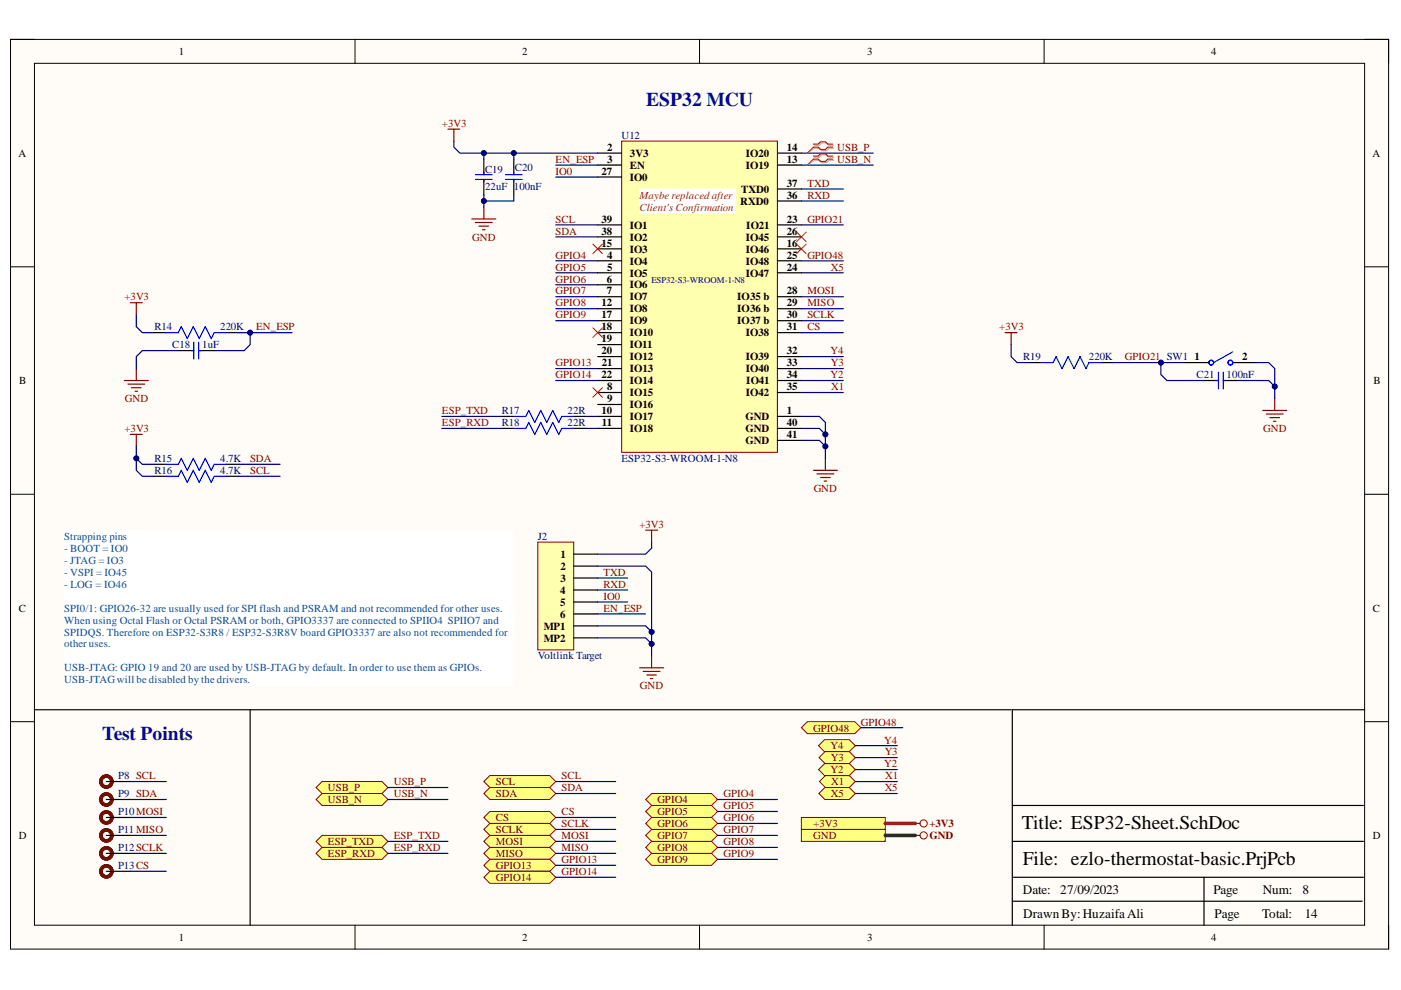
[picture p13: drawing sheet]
<svg xmlns="http://www.w3.org/2000/svg" width="297mm" height="210mm" viewBox="0 0 297 210" stroke-linecap="round" stroke-linejoin="round" font-family="sans-serif">
<defs><g id="words">
<g font-size="4.1" fill="#0b0b8e">
<text x="137" y="22.5">ESP32 MCU</text>
<text x="21.6" y="157">Test Points</text>
</g>
<g font-size="4.1">
<text x="216.7" y="175.7">Title: ESP32-Sheet.SchDoc</text>
<text x="216.8" y="183.3">File: ezlo-thermostat-basic.PrjPcb</text>
</g>
<g font-size="2.8">
<text x="216.8" y="189.5">Date:</text>
<text x="224.8" y="189.5">27/09/2023</text>
<text x="257.3" y="189.5">Page</text>
<text x="267.7" y="189.5">Num:</text>
<text x="276.1" y="189.5">8</text>
<text x="216.9" y="194.6">DrawnBy:HuzaifaAli</text>
<text x="257.5" y="194.6">Page</text>
<text x="267.6" y="194.6">Total:</text>
<text x="276.6" y="194.6">14</text>
</g>
<g font-size="2.3">
<text x="37.9" y="11.7">1</text>
<text x="110.7" y="11.7">2</text>
<text x="183.9" y="11.7">3</text>
<text x="256.8" y="11.7">4</text>
<text x="3.9" y="33.3">A</text>
<text x="128.7" y="32">2</text>
<text x="128.7" y="34.6">3</text>
<text x="133.5" y="33.3">3V3</text>
<text x="133.5" y="35.8">EN</text>
<text x="158.1" y="35.8">IO19</text>
<text x="158.1" y="33.3">IO20</text>
<text x="166.9" y="34.6">13</text>
<text x="166.9" y="32">14</text>
<text x="291" y="33.3">A</text>
<text x="127.5" y="37.1">27</text>
<text x="133.5" y="38.4">IO0</text>
<text x="157.1" y="40.9">TXD0</text>
<text x="166.9" y="39.6">37</text>
<text x="127.5" y="47.2">39</text>
<text x="157" y="43.4">RXD0</text>
<text x="166.9" y="47.2">23</text>
<text x="166.9" y="42.2">36</text>
<text x="127.5" y="52.3">15</text>
<text x="127.5" y="49.8">38</text>
<text x="133.5" y="53.6">IO3</text>
<text x="133.5" y="51">IO2</text>
<text x="133.5" y="48.5">IO1</text>
<text x="158.1" y="53.6">IO46</text>
<text x="158.1" y="51">IO45</text>
<text x="158.2" y="48.5">IO21</text>
<text x="166.9" y="52.3">16</text>
<text x="166.9" y="49.8">26</text>
<text x="128.6" y="59.9">6</text>
<text x="128.7" y="54.8">4</text>
<text x="128.7" y="57.4">5</text>
<text x="133.5" y="56.1">IO4</text>
<text x="133.5" y="58.6">IO5</text>
<text x="158.1" y="58.6">IO47</text>
<text x="158.1" y="56.1">IO48</text>
<text x="166.9" y="57.4">24</text>
<text x="166.9" y="54.8">25</text>
<text x="127.5" y="65">12</text>
<text x="128.6" y="62.4">7</text>
<text x="133.5" y="61.2">IO6</text>
<text x="133.5" y="63.7">IO7</text>
<text x="156.3" y="63.7">IO35 b</text>
<text x="166.9" y="62.4">28</text>
<text x="166.9" y="65">29</text>
<text x="127.5" y="67.5">17</text>
<text x="127.5" y="70">18</text>
<text x="133.5" y="66.2">IO8</text>
<text x="133.5" y="68.8">IO9</text>
<text x="133.5" y="71.3">IO10</text>
<text x="156.3" y="66.2">IO36 b</text>
<text x="156.3" y="68.8">IO37 b</text>
<text x="158.1" y="71.3">IO38</text>
<text x="166.9" y="67.5">30</text>
<text x="166.9" y="70">31</text>
<text x="127.5" y="72.6">19</text>
<text x="127.5" y="75.1">20</text>
<text x="127.6" y="77.6">21</text>
<text x="133.5" y="73.8">IO11</text>
<text x="133.5" y="76.4">IO12</text>
<text x="158.1" y="76.4">IO39</text>
<text x="166.9" y="75.1">32</text>
<text x="166.9" y="77.6">33</text>
<text x="253.3" y="76.4">1</text>
<text x="263.4" y="76.4">2</text>
<text x="4.1" y="81.4">B</text>
<text x="127.5" y="80.2">22</text>
<text x="128.7" y="82.7">8</text>
<text x="133.5" y="84">IO15</text>
<text x="133.5" y="78.9">IO13</text>
<text x="133.5" y="81.4">IO14</text>
<text x="158.1" y="78.9">IO40</text>
<text x="158.1" y="84">IO42</text>
<text x="158.2" y="81.4">IO41</text>
<text x="166.9" y="80.2">34</text>
<text x="166.9" y="82.7">35</text>
<text x="291.2" y="81.4">B</text>
<text x="127.5" y="87.8">10</text>
<text x="128.7" y="85.2">9</text>
<text x="133.5" y="86.5">IO16</text>
<text x="133.5" y="89.1">IO17</text>
<text x="158.1" y="89.1">GND</text>
<text x="166.9" y="87.8">1</text>
<text x="127.6" y="90.4">11</text>
<text x="133.5" y="91.7">IO18</text>
<text x="158.1" y="91.7">GND</text>
<text x="158.1" y="94.2">GND</text>
<text x="166.9" y="90.4">40</text>
<text x="166.9" y="92.9">41</text>
<text x="118.8" y="118.3">1</text>
<text x="118.7" y="125.9">4</text>
<text x="118.8" y="120.8">2</text>
<text x="118.8" y="123.3">3</text>
<text x="4" y="129.7">C</text>
<text x="118.7" y="128.4">5</text>
<text x="118.7" y="130.9">6</text>
<text x="291.1" y="129.7">C</text>
<text x="115.3" y="133.5">MP1</text>
<text x="115.3" y="136">MP2</text>
<text x="4" y="177.9">D</text>
<text x="291.1" y="177.9">D</text>
<text x="37.9" y="199.5">1</text>
<text x="110.7" y="199.5">2</text>
<text x="183.9" y="199.5">3</text>
<text x="256.8" y="199.5">4</text>
</g>
<g font-size="2.3" fill="#800000">
<text x="93.7" y="26.9">+3V3</text>
<text x="117.8" y="34.6">EN_ESP</text>
<text x="177.5" y="32">USB_P</text>
<text x="177.5" y="34.6">USB_N</text>
<text x="117.8" y="37.1">IO0</text>
<text x="171.2" y="39.6">TXD</text>
<text x="117.8" y="47.2">SCL</text>
<text x="171.2" y="42.2">RXD</text>
<text x="171.2" y="47.2">GPIO21</text>
<text x="100.1" y="51">GND</text>
<text x="117.8" y="49.8">SDA</text>
<text x="117.8" y="54.8">GPIO4</text>
<text x="117.8" y="57.4">GPIO5</text>
<text x="117.8" y="59.9">GPIO6</text>
<text x="171.2" y="54.8">GPIO48</text>
<text x="176.2" y="57.4">X5</text>
<text x="26.4" y="63.7">+3V3</text>
<text x="117.8" y="62.4">GPIO7</text>
<text x="117.8" y="65">GPIO8</text>
<text x="171.2" y="62.4">MOSI</text>
<text x="171.2" y="65">MISO</text>
<text x="54.3" y="70">EN_ESP</text>
<text x="117.8" y="67.5">GPIO9</text>
<text x="171.2" y="67.5">SCLK</text>
<text x="171.2" y="70">CS</text>
<text x="211.8" y="70">+3V3</text>
<text x="117.8" y="77.6">GPIO13</text>
<text x="176.1" y="75.1">Y4</text>
<text x="176.2" y="77.6">Y3</text>
<text x="238.5" y="76.4">GPIO21 SW1</text>
<text x="117.8" y="80.2">GPIO14</text>
<text x="176.1" y="80.2">Y2</text>
<text x="176.2" y="82.7">X1</text>
<text x="26.5" y="85.2">GND</text>
<text x="93.7" y="87.8">ESP_TXD</text>
<text x="26.4" y="91.7">+3V3</text>
<text x="93.7" y="90.4">ESP_RXD</text>
<text x="267.8" y="91.7">GND</text>
<text x="53" y="98">SDA</text>
<text x="53" y="100.5">SCL</text>
<text x="172.5" y="104.3">GND</text>
<text x="135.6" y="111.9">+3V3</text>
<text x="128" y="122.1">TXD</text>
<text x="128" y="124.6">RXD</text>
<text x="128" y="127.1">IO0</text>
<text x="128" y="129.7">EN_ESP</text>
<text x="135.7" y="146.2">GND</text>
<text x="172.4" y="155.1">GPIO48</text>
<text x="182.5" y="153.8">GPIO48</text>
<text x="176.1" y="158.9">Y4</text>
<text x="176.2" y="161.4">Y3</text>
<text x="187.5" y="157.6">Y4</text>
<text x="187.6" y="160.2">Y3</text>
<text x="69.5" y="167.8">USB_P</text>
<text x="83.5" y="166.5">USB_P</text>
<text x="105.1" y="166.5">SCL</text>
<text x="119.1" y="165.2">SCL</text>
<text x="119.1" y="167.8">SDA</text>
<text x="176.1" y="164">Y2</text>
<text x="176.2" y="166.5">X1</text>
<text x="187.5" y="162.7">Y2</text>
<text x="187.6" y="167.8">X5</text>
<text x="187.7" y="165.2">X1</text>
<text x="69.5" y="170.3">USB_N</text>
<text x="83.5" y="169">USB_N</text>
<text x="105.1" y="169">SDA</text>
<text x="119.1" y="172.8">CS</text>
<text x="139.4" y="170.3">GPIO4</text>
<text x="139.4" y="172.8">GPIO5</text>
<text x="153.4" y="169">GPIO4</text>
<text x="153.4" y="171.6">GPIO5</text>
<text x="176.2" y="169">X5</text>
<text x="69.5" y="179.2">ESP_TXD</text>
<text x="83.5" y="177.9">ESP_TXD</text>
<text x="105.1" y="174.1">CS</text>
<text x="105.1" y="176.6">SCLK</text>
<text x="105.1" y="179.2">MOSI</text>
<text x="119.1" y="175.4">SCLK</text>
<text x="119.1" y="177.9">MOSI</text>
<text x="139.4" y="175.4">GPIO6</text>
<text x="139.4" y="177.9">GPIO7</text>
<text x="153.4" y="174.1">GPIO6</text>
<text x="153.4" y="176.6">GPIO7</text>
<text x="153.4" y="179.2">GPIO8</text>
<text x="172.4" y="175.4">+3V3</text>
<text x="172.4" y="177.9">GND</text>
<text x="197" y="175.4">+3V3</text>
<text x="197" y="177.9">GND</text>
<text x="69.5" y="181.7">ESP_RXD</text>
<text x="83.5" y="180.5">ESP_RXD</text>
<text x="105.1" y="181.7">MISO</text>
<text x="105.1" y="184.3">GPIO13</text>
<text x="119.1" y="180.5">MISO</text>
<text x="119.1" y="183">GPIO13</text>
<text x="119.1" y="185.5">GPIO14</text>
<text x="139.4" y="180.5">GPIO8</text>
<text x="139.4" y="183">GPIO9</text>
<text x="153.4" y="181.7">GPIO9</text>
<text x="105.1" y="186.8">GPIO14</text>
</g>
<g font-size="2.3" fill="#000080">
<text x="131.8" y="29.5">U12</text>
<text x="102.8" y="36.6">C19</text>
<text x="102.8" y="40.4">22uF 100nF</text>
<text x="109.2" y="36.3">C20</text>
<text x="32.7" y="70">R14</text>
<text x="46.7" y="70">220K</text>
<text x="36.5" y="73.8">C18</text>
<text x="42.9" y="73.8">1uF</text>
<text x="216.9" y="76.4">R19</text>
<text x="230.9" y="76.4">220K</text>
<text x="253.7" y="80.2">C21</text>
<text x="260.1" y="80.2">100nF</text>
<text x="106.4" y="87.8">R17</text>
<text x="120.3" y="87.8">22R</text>
<text x="106.4" y="90.4">R18</text>
<text x="120.3" y="90.4">22R</text>
<text x="32.7" y="98">R15</text>
<text x="32.7" y="100.5">R16</text>
<text x="46.7" y="98">4.7K</text>
<text x="46.7" y="100.5">4.7K</text>
<text x="131.8" y="98">ESP32-S3-WROOM-1-N8</text>
<text x="114" y="114.5">J2</text>
<text x="114" y="139.8">Voltlink Target</text>
<text x="25" y="165.2">P8 SCL</text>
<text x="25" y="169">P9 SDA</text>
<text x="25" y="172.8">P10MOSI</text>
<text x="25" y="176.6">P11MISO</text>
<text x="25" y="180.5">P12SCLK</text>
<text x="25" y="184.3">P13CS</text>
</g>
<g font-size="2.3" fill="#f00">
<text x="135.6" y="42.2">Maybe replacedafter</text>
<text x="135.6" y="44.7">Client's Confirmation</text>
</g>
<g font-size="2.3" fill="#0b5394">
<text x="13.6" y="114.5">Strapping pins</text>
<text x="13.6" y="117">- BOOT = IO0</text>
<text x="13.6" y="119.5">- JTAG = IO3</text>
<text x="13.6" y="122.1">- VSPI = IO45</text>
<text x="13.6" y="124.6">- LOG = IO46</text>
<text x="13.6" y="129.7">SPI0/1: GPIO26-32 are usually used for SPI flash and PSRAM and not recommended for other uses.</text>
<text x="13.6" y="132.2">When using Octal Flash or Octal PSRAM or both, GPIO3337 are connected to SPIIO4 SPIIO7 and</text>
<text x="13.6" y="134.7">SPIDQS. Therefore on ESP32-S3R8 / ESP32-S3R8V board GPIO3337 are also not recommended for</text>
<text x="13.6" y="137.3">other uses.</text>
<text x="13.6" y="142.4">USB-JTAG: GPIO 19 and 20 are used by USB-JTAG by default. In order to use them as GPIOs.</text>
<text x="13.6" y="144.9">USB-JTAGwill be disabled by the drivers.</text>
</g>
<text font-size="1.9" fill="#000080" x="138.1" y="60">ESP32-S3-WROOM-1-N8</text>
</g></defs>
<path d="M2.2 8.4h292.2v192.8h-292.2z" fill-rule="evenodd" fill="#fffcf8"/>
<path d="M2.2 8.4h292.2v192.8h-292.2z" fill="none" stroke="#000" stroke-width=".21"/>
<path d="M7.3 13.4h282v182.8h-282z" fill-rule="evenodd" fill="#fffcf8"/>
<g fill="none" stroke="#000" stroke-width=".21">
<path d="M2.2 8.3h5.1M7.3 13.4h282v182.8h-282zM75.3 8.3v5.1M148.3 8.3v5.1M221.4 8.4v5M289.3 8.4h5.1v5M2.2 56.6h5.1M289.3 56.6h5.1M2.2 104.8h5.1M289.3 104.8h5.1M2.2 153h5.1M289.3 153h5.1"/>
<path d="M75.3 196.2v5M148.3 196.2v5M221.4 196.2v5M294.4 196.2v5"/>
</g>
<path d="M289.3 150.5h-74.7v45.7M214.6 178.4h74.5M214.6 170.8h74.5M214.6 191.1h74.2M214.6 186h74.5M255.3 186v10.2" fill="none" stroke="#000" stroke-width=".25"/>
<path d="M131.8 29.9h33v66h-33z" fill-rule="evenodd" fill="#ffffb0"/>
<path d="M131.8 29.9h33v66h-33z" fill="none" stroke="#800000" stroke-width=".21"/>
<g fill="none" stroke="#000" stroke-width=".25">
<path d="M102.6 33.7v3.3M102.6 38v3.3M108.9 33.7v3.3M108.9 38v3.3M126.7 32.5h5.1M126.7 35h5.1M126.7 37.5h5.1M164.8 32.5h5.1M164.8 35h5.1M126.7 55.3h5.1M126.7 57.8h5.1M126.7 52.8h5.1"/>
<path d="M126.7 47.7h5.1M126.7 50.2h5.1M164.8 55.3h5.1M164.8 57.8h5.1M164.8 52.8h5.1M164.8 47.7h5.1M164.8 50.2h5.1M164.8 42.6h5.1M164.8 40.1h5.1M32.7 70.5h2.6M37.8 74.3h3.3M42.1 74.3h3.3"/>
<path d="M48 70.5h2.5M126.7 60.4h5.1M126.7 62.9h5.1M126.7 65.5h5.1M126.7 68h5.1M126.7 70.5h5.1M126.7 73.1h5.1M126.7 75.6h5.1M126.7 78.1h5.1M164.8 62.9h5.1M164.8 65.5h5.1M164.8 68h5.1"/>
<path d="M164.8 70.5h5.1M164.8 75.6h5.1M164.8 78.1h5.1M218.2 76.9h2.5M233.4 76.9h2.6M251.2 76.9h5.1M261.4 76.9h5.1M32.7 98.4h2.6M48 98.4h2.5M106.4 88.3h2.5M106.4 90.8h2.5M121.6 88.3h2.6"/>
<path d="M121.6 90.8h2.6M126.7 88.3h5.1M126.7 83.2h5.1M126.7 85.8h5.1M126.7 90.8h5.1M126.7 80.7h5.1M164.8 88.3h5.1M164.8 83.2h5.1M164.8 90.8h5.1M164.8 80.7h5.1M164.8 93.4h5.1M255 80.7h3.3"/>
<path d="M259.3 80.7h3.3M32.7 101h2.6M48 101h2.5M7.3 150.5h207.1"/>
</g>
<g fill="none" stroke="#800000" stroke-width=".25">
<path d="M95 27.4h2.5M96.2 27.4v2.5M27.6 64.2h2.6M28.9 64.2v2.5M28.9 78.1v2.6M213.1 70.5h2.5M214.4 70.5v2.6M26.4 80.7h5M27.1 81.4h3.6M27.6 92.1h2.6M27.9 82.2h2M28.6 83h.6"/>
<path d="M28.9 92.1v2.5M172.4 99.7h5.1M175 97.2v2.5M267.7 87h5.1M268.5 87.8h3.6M269.3 88.5h2M270 89.3h.5M270.3 84.5v2.5M136.9 112.4h2.5M138.2 112.4v2.5M173.2 100.5h3.6M174 101.2h2"/>
<path d="M174.7 102h.6M138.2 139.1v2.5M135.6 141.6h5.1M136.4 142.4h3.5M137.1 143.1h2.1M137.9 143.9h.5"/>
</g>
<g fill="none" stroke="#00f" stroke-width=".25">
<path d="M100.8 37h3.6M100.8 38h3.6M102.6 36.5v.5M102.6 38v.6M107.2 37h3.5M107.2 38h3.5M108.9 36.5v.5M108.9 38v.6M35.3 70.5h2.5l.6-1.2 1.3 2.5 1.3-2.5 1.2 2.5 1.3-2.5 1.3 2.5 .6-1.3h2.6M40.6 74.3h.5M41.1 72.6v3.5M42.1 72.6v3.5"/>
<path d="M42.1 74.3h.5M220.7 76.9h2.6l.6-1.3 1.3 2.5 1.2-2.5 1.3 2.5 1.3-2.5 1.3 2.5 .6-1.2h2.5M258.3 78.9v3.6M259.3 78.9v3.6M261.4 74.6l-4.1 2.3M35.3 98.4h2.5l.6-1.2 1.3 2.5 1.3-2.5 1.2 2.5 1.3-2.5 1.3 2.5 .6-1.3h2.6M108.9 88.3h2.6l.6-1.3 1.3 2.6 1.3-2.6 1.2 2.6 1.3-2.6 1.3 2.6 .6-1.3h2.5M108.9 90.8h2.6l.6-1.2 1.3 2.5 1.3-2.5 1.2 2.5 1.3-2.5 1.3 2.5 .6-1.3h2.5M257.8 80.7h.5M259.3 80.7h.6M35.3 101h2.5l.6-1.3 1.3 2.6 1.3-2.6 1.2 2.6 1.3-2.6 1.3 2.6 .6-1.3h2.6"/>
<circle cx="256.8" cy="76.9" r=".51"/>
<circle cx="260.9" cy="76.9" r=".51"/>
</g>
<path d="M125.7 51.8l2 2M127.7 51.8l-2 2M168.9 49.2l2 2M168.9 51.8l2 2M170.9 49.2l-2 2M170.9 51.8l-2 2M125.7 69.5l2 2M127.7 69.5l-2 2M125.7 82.2l2 2M127.7 82.2l-2 2" fill="none" stroke="#f00" stroke-width=".21"/>
<path d="M169.9 173.3h17.8v2.6h-17.8z" fill-rule="evenodd" fill="#ffff80"/>
<g fill="none" stroke="#800000" stroke-width=".21">
<path d="M169.9 173.3h17.8v2.6h-17.8z"/>
<circle cx="195.8" cy="174.6" r=".76"/>
</g>
<path d="M194 174.6h1.1" fill="none" stroke="#800000" stroke-width=".25"/>
<path d="M169.9 175.9h17.8v2.5h-17.8z" fill-rule="evenodd" fill="#ffff80"/>
<g fill="none" stroke="#800000" stroke-width=".21">
<path d="M169.9 175.9h17.8v2.5h-17.8z"/>
<circle cx="195.8" cy="177.1" r=".76"/>
</g>
<path d="M194 177.1h1.1" fill="none" stroke="#800000" stroke-width=".25"/>
<path d="M67 167l1.3-1.3h12.7l1.3 1.3-1.3 1.2h-12.7z" fill-rule="evenodd" fill="#ffff80"/>
<path d="M67 167l1.3-1.3h12.7l1.3 1.3-1.3 1.2h-12.7z" fill="none" stroke="#800000" stroke-width=".21"/>
<path d="M67 169.5l1.3-1.3h12.7l1.3 1.3-1.3 1.3h-12.7z" fill-rule="evenodd" fill="#ffff80"/>
<path d="M67 169.5l1.3-1.3h12.7l1.3 1.3-1.3 1.3h-12.7z" fill="none" stroke="#800000" stroke-width=".21"/>
<path d="M67 178.4l1.3-1.3h12.7l1.3 1.3-1.3 1.3h-12.7z" fill-rule="evenodd" fill="#ffff80"/>
<path d="M67 178.4l1.3-1.3h12.7l1.3 1.3-1.3 1.3h-12.7z" fill="none" stroke="#800000" stroke-width=".21"/>
<path d="M67 180.9l1.3-1.2h12.7l1.3 1.2-1.3 1.3h-12.7z" fill-rule="evenodd" fill="#ffff80"/>
<path d="M67 180.9l1.3-1.2h12.7l1.3 1.2-1.3 1.3h-12.7z" fill="none" stroke="#800000" stroke-width=".21"/>
<path d="M102.6 165.7l1.3-1.3h12.7l1.2 1.3-1.2 1.3h-12.7z" fill-rule="evenodd" fill="#ffff80"/>
<path d="M102.6 165.7l1.3-1.3h12.7l1.2 1.3-1.2 1.3h-12.7z" fill="none" stroke="#800000" stroke-width=".21"/>
<path d="M103.9 167h12.7l1.2 1.2-1.2 1.3h-12.7l-1.3-1.3z" fill-rule="evenodd" fill="#ffff80"/>
<path d="M103.9 167h12.7l1.2 1.2-1.2 1.3h-12.7l-1.3-1.3z" fill="none" stroke="#800000" stroke-width=".21"/>
<path d="M102.6 173.3l1.3-1.2h12.7l1.2 1.2-1.2 1.3h-12.7z" fill-rule="evenodd" fill="#ffff80"/>
<path d="M102.6 173.3l1.3-1.2h12.7l1.2 1.2-1.2 1.3h-12.7z" fill="none" stroke="#800000" stroke-width=".21"/>
<path d="M102.6 175.9l1.3-1.3h12.7l1.2 1.3-1.2 1.2h-12.7z" fill-rule="evenodd" fill="#ffff80"/>
<path d="M102.6 175.9l1.3-1.3h12.7l1.2 1.3-1.2 1.2h-12.7z" fill="none" stroke="#800000" stroke-width=".21"/>
<path d="M102.6 178.4l1.3-1.3h12.7l1.2 1.3-1.2 1.3h-12.7z" fill-rule="evenodd" fill="#ffff80"/>
<path d="M102.6 178.4l1.3-1.3h12.7l1.2 1.3-1.2 1.3h-12.7z" fill="none" stroke="#800000" stroke-width=".21"/>
<path d="M102.6 180.9l1.3-1.2h12.7l1.2 1.2-1.2 1.3h-12.7z" fill-rule="evenodd" fill="#ffff80"/>
<path d="M102.6 180.9l1.3-1.2h12.7l1.2 1.2-1.2 1.3h-12.7z" fill="none" stroke="#800000" stroke-width=".21"/>
<path d="M102.6 183.5l1.3-1.3h12.7l1.2 1.3-1.2 1.2h-12.7z" fill-rule="evenodd" fill="#ffff80"/>
<path d="M102.6 183.5l1.3-1.3h12.7l1.2 1.3-1.2 1.2h-12.7z" fill="none" stroke="#800000" stroke-width=".21"/>
<path d="M102.6 186l1.3-1.3h12.7l1.2 1.3-1.2 1.3h-12.7z" fill-rule="evenodd" fill="#ffff80"/>
<path d="M102.6 186l1.3-1.3h12.7l1.2 1.3-1.2 1.3h-12.7z" fill="none" stroke="#800000" stroke-width=".21"/>
<path d="M136.9 169.5l1.3-1.3h12.7l1.2 1.3-1.2 1.3h-12.7z" fill-rule="evenodd" fill="#ffff80"/>
<path d="M136.9 169.5l1.3-1.3h12.7l1.2 1.3-1.2 1.3h-12.7z" fill="none" stroke="#800000" stroke-width=".21"/>
<path d="M138.2 170.8h12.7l1.2 1.3-1.2 1.2h-12.7l-1.3-1.2z" fill-rule="evenodd" fill="#ffff80"/>
<path d="M138.2 170.8h12.7l1.2 1.3-1.2 1.2h-12.7l-1.3-1.2z" fill="none" stroke="#800000" stroke-width=".21"/>
<path d="M136.9 174.6l1.3-1.3h12.7l1.2 1.3-1.2 1.3h-12.7z" fill-rule="evenodd" fill="#ffff80"/>
<path d="M136.9 174.6l1.3-1.3h12.7l1.2 1.3-1.2 1.3h-12.7z" fill="none" stroke="#800000" stroke-width=".21"/>
<path d="M136.9 177.1l1.3-1.2h12.7l1.2 1.2-1.2 1.3h-12.7z" fill-rule="evenodd" fill="#ffff80"/>
<path d="M136.9 177.1l1.3-1.2h12.7l1.2 1.2-1.2 1.3h-12.7z" fill="none" stroke="#800000" stroke-width=".21"/>
<path d="M138.2 178.4h12.7l1.2 1.3-1.2 1.2h-12.7l-1.3-1.2z" fill-rule="evenodd" fill="#ffff80"/>
<path d="M138.2 178.4h12.7l1.2 1.3-1.2 1.2h-12.7l-1.3-1.2z" fill="none" stroke="#800000" stroke-width=".21"/>
<path d="M136.9 182.2l1.3-1.3h12.7l1.2 1.3-1.2 1.3h-12.7z" fill-rule="evenodd" fill="#ffff80"/>
<path d="M136.9 182.2l1.3-1.3h12.7l1.2 1.3-1.2 1.3h-12.7z" fill="none" stroke="#800000" stroke-width=".21"/>
<path d="M53 150.5v45.7M22.5 165.7h5.1M22.5 169.5h5.1M22.5 173.3h5.1M22.5 177.1h5.1M22.5 180.9h5.1M22.5 184.7h5.1" fill="none" stroke="#000" stroke-width=".25"/>
<g fill="none" stroke="#5b0f00" stroke-width=".76">
<circle cx="22.5" cy="165.7" r="1.17"/>
<circle cx="22.5" cy="169.5" r="1.17"/>
<circle cx="22.6" cy="177.1" r="1.17"/>
<circle cx="22.6" cy="173.3" r="1.17"/>
<circle cx="22.6" cy="184.7" r="1.17"/>
<circle cx="22.6" cy="180.9" r="1.17"/>
</g>
<path d="M135.6 40.1h20.3v5.1h-20.3z" fill-rule="evenodd" fill="#fff"/>
<path d="M135.6 40.1h20.3v5.1h-20.3z" fill="none" stroke="#fff" stroke-width=".21"/>
<path d="M13.7 112.4h95.2v33h-95.2z" fill-rule="evenodd" fill="#fff"/>
<path d="M13.7 112.4h95.2v33h-95.2z" fill="none" stroke="#fff" stroke-width=".21"/>
<path d="M114 114.9h7.6v22.9h-7.6z" fill-rule="evenodd" fill="#ffffb0"/>
<path d="M114 114.9h7.6v22.9h-7.6z" fill="none" stroke="#800000" stroke-width=".21"/>
<path d="M121.6 117.5h5.1M121.6 120h5.1M121.6 122.6h5.1M121.6 125.1h5.1M121.6 127.6h5.1M121.6 130.2h5.1M121.6 132.7h5.1M121.6 135.2h5.1" fill="none" stroke="#000" stroke-width=".25"/>
<path d="M100 46.4h5.1M100.8 47.2h3.6M101.6 47.9h2M102.3 48.7h.5M102.6 43.9v2.5" fill="none" stroke="#800000" stroke-width=".25"/>
<path d="M173.5 158.1l1.3-1.3h5.3l1.3 1.3-1.3 1.3h-5.3z" fill-rule="evenodd" fill="#ffff80"/>
<path d="M173.5 158.1l1.3-1.3h5.3l1.3 1.3-1.3 1.3h-5.3z" fill="none" stroke="#800000" stroke-width=".21"/>
<path d="M173.7 160.6l1.2-1.2h5.2l1.3 1.2-1.3 1.3h-5.2z" fill-rule="evenodd" fill="#ffff80"/>
<path d="M173.7 160.6l1.2-1.2h5.2l1.3 1.2-1.3 1.3h-5.2z" fill="none" stroke="#800000" stroke-width=".21"/>
<path d="M173.6 163.2l1.2-1.3h5.3l1.3 1.3-1.3 1.2h-5.3z" fill-rule="evenodd" fill="#ffff80"/>
<path d="M173.6 163.2l1.2-1.3h5.3l1.3 1.3-1.3 1.2h-5.3z" fill="none" stroke="#800000" stroke-width=".21"/>
<path d="M173.7 165.7l1.3-1.3h5.1l1.3 1.3-1.3 1.3h-5.1z" fill-rule="evenodd" fill="#ffff80"/>
<path d="M173.7 165.7l1.3-1.3h5.1l1.3 1.3-1.3 1.3h-5.1z" fill="none" stroke="#800000" stroke-width=".21"/>
<path d="M173.6 168.2l1.3-1.2h5.2l1.3 1.2-1.3 1.3h-5.2z" fill-rule="evenodd" fill="#ffff80"/>
<path d="M173.6 168.2l1.3-1.2h5.2l1.3 1.2-1.3 1.3h-5.2z" fill="none" stroke="#800000" stroke-width=".21"/>
<path d="M169.9 154.3l1.3-1.3h10l1.3 1.3-1.3 1.3h-10z" fill-rule="evenodd" fill="#ffff80"/>
<path d="M169.9 154.3l1.3-1.3h10l1.3 1.3-1.3 1.3h-10z" fill="none" stroke="#800000" stroke-width=".21"/>
<path d="M53 70.5v2.6l-1.2 1.2h-6.4" fill="none" stroke="#000080" stroke-width=".25"/>
<circle cx="53" cy="70.5" r=".51" fill="#000080"/>
<circle cx="53" cy="70.5" r=".51" fill="none" stroke="#000080" stroke-width=".21"/>
<path d="M117.8 35h8.9M117.8 37.5h8.9M28.9 66.7v2.6l1.3 1.2h2.5M37.8 74.3h-7.6l-1.3 1.3v2.5M50.5 70.5h11.4" fill="none" stroke="#000080" stroke-width=".25"/>
<circle cx="53" cy="70.5" r=".51" fill="#000080"/>
<circle cx="53" cy="70.5" r=".51" fill="none" stroke="#000080" stroke-width=".21"/>
<g fill="none" stroke="#000080" stroke-width=".25">
<path d="M169.9 32.5h15.3M169.9 35h15.3M117.8 47.7h8.9M117.8 50.2h8.9M117.8 55.3h8.9M117.8 57.8h8.9M169.9 40.1h8.9M169.9 42.6h8.9M117.8 60.4h8.9M117.8 62.9h8.9M117.8 65.5h8.9M117.8 68h8.9"/>
<path d="M117.8 78.1h8.9M93.7 88.3h12.7M93.7 90.8h12.7M117.8 80.7h8.9M124.2 88.3h2.5M124.2 90.8h2.5M169.9 88.3h3.8l1.3 1.3v7.6"/>
</g>
<circle cx="175" cy="92.1" r=".51" fill="#000080"/>
<circle cx="175" cy="92.1" r=".51" fill="none" stroke="#000080" stroke-width=".21"/>
<circle cx="175" cy="94.6" r=".51" fill="#000080"/>
<circle cx="175" cy="94.6" r=".51" fill="none" stroke="#000080" stroke-width=".21"/>
<path d="M169.9 90.8h3.8l1.3 1.3" fill="none" stroke="#000080" stroke-width=".25"/>
<circle cx="175" cy="92.1" r=".51" fill="#000080"/>
<circle cx="175" cy="92.1" r=".51" fill="none" stroke="#000080" stroke-width=".21"/>
<path d="M169.9 93.4h3.8l1.3 1.2" fill="none" stroke="#000080" stroke-width=".25"/>
<circle cx="175" cy="94.6" r=".51" fill="#000080"/>
<circle cx="175" cy="94.6" r=".51" fill="none" stroke="#000080" stroke-width=".21"/>
<path d="M169.9 47.7h8.9M169.9 55.3h8.9M169.9 62.9h8.9M169.9 65.5h8.9M169.9 68h8.9M169.9 70.5h8.9M214.4 73.1v2.5l1.2 1.3h2.6M246.1 76.9v2.5l1.3 1.3h7.6" fill="none" stroke="#000080" stroke-width=".25"/>
<circle cx="246.1" cy="76.9" r=".51" fill="#000080"/>
<circle cx="246.1" cy="76.9" r=".51" fill="none" stroke="#000080" stroke-width=".21"/>
<path d="M266.5 76.9h2.5l1.3 1.2v6.4" fill="none" stroke="#000080" stroke-width=".25"/>
<circle cx="270.3" cy="82" r=".51" fill="#000080"/>
<circle cx="270.3" cy="82" r=".51" fill="none" stroke="#000080" stroke-width=".21"/>
<path d="M262.6 80.7h6.4l1.3 1.3" fill="none" stroke="#000080" stroke-width=".25"/>
<circle cx="270.3" cy="82" r=".51" fill="#000080"/>
<circle cx="270.3" cy="82" r=".51" fill="none" stroke="#000080" stroke-width=".21"/>
<path d="M138.2 114.9v1.3l-1.3 1.3h-10.2M126.7 135.2h10.2l1.3 1.3M126.7 122.6h6.4M126.7 125.1h6.4M126.7 127.6h6.4M126.7 130.2h10.2" fill="none" stroke="#000080" stroke-width=".25"/>
<circle cx="138.2" cy="136.5" r=".51" fill="#000080"/>
<circle cx="138.2" cy="136.5" r=".51" fill="none" stroke="#000080" stroke-width=".21"/>
<path d="M126.7 132.7h10.2l1.3 1.3v5.1" fill="none" stroke="#000080" stroke-width=".25"/>
<circle cx="138.2" cy="136.5" r=".51" fill="#000080"/>
<circle cx="138.2" cy="136.5" r=".51" fill="none" stroke="#000080" stroke-width=".21"/>
<circle cx="138.2" cy="134" r=".51" fill="#000080"/>
<circle cx="138.2" cy="134" r=".51" fill="none" stroke="#000080" stroke-width=".21"/>
<path d="M126.7 120h10.2l1.3 1.3v12.7" fill="none" stroke="#000080" stroke-width=".25"/>
<circle cx="138.2" cy="134" r=".51" fill="#000080"/>
<circle cx="138.2" cy="134" r=".51" fill="none" stroke="#000080" stroke-width=".21"/>
<path d="M28.9 94.6v5.1l1.3 1.3h2.5" fill="none" stroke="#000080" stroke-width=".25"/>
<circle cx="28.9" cy="97.2" r=".51" fill="#000080"/>
<circle cx="28.9" cy="97.2" r=".51" fill="none" stroke="#000080" stroke-width=".21"/>
<path d="M28.9 97.2l1.3 1.2h2.5" fill="none" stroke="#000080" stroke-width=".25"/>
<circle cx="28.9" cy="97.2" r=".51" fill="#000080"/>
<circle cx="28.9" cy="97.2" r=".51" fill="none" stroke="#000080" stroke-width=".21"/>
<g fill="none" stroke="#000080" stroke-width=".25">
<path d="M236 76.9h15.2M50.5 98.4h8.9M50.5 101h8.9M27.6 169.5h7.7M27.6 165.7h7.7M27.6 173.3h7.7M27.6 177.1h7.7M82.3 167h12.7M82.3 169.5h12.7M82.3 178.4h12.7M117.8 178.4h12.7M117.8 165.7h12.7"/>
<path d="M117.8 168.2h12.7M117.8 173.3h12.7M117.8 175.9h12.7M152.1 169.5h12.7M152.1 172.1h12.7M152.1 174.6h12.7M152.1 177.1h12.7M152.1 179.7h12.7M27.6 180.9h7.7M27.6 184.7h7.7M82.3 180.9h12.7M117.8 180.9h12.7"/>
<path d="M117.8 183.5h12.7M117.8 186h12.7M152.1 182.2h12.7"/>
</g>
<path d="M187.7 174.6h6.3" fill="none" stroke="#f00" stroke-width=".76"/>
<path d="M187.7 177.1h6.3" fill="none" stroke="#274e13" stroke-width=".76"/>
<circle cx="246.1" cy="76.9" r=".51" fill="#000080"/>
<circle cx="246.1" cy="76.9" r=".51" fill="none" stroke="#000080" stroke-width=".21"/>
<path d="M96.2 29.9v1.3l1.3 1.3h29.2" fill="none" stroke="#000080" stroke-width=".25"/>
<circle cx="108.9" cy="32.5" r=".51" fill="#000080"/>
<circle cx="108.9" cy="32.5" r=".51" fill="none" stroke="#000080" stroke-width=".21"/>
<circle cx="102.6" cy="32.5" r=".51" fill="#000080"/>
<circle cx="102.6" cy="32.5" r=".51" fill="none" stroke="#000080" stroke-width=".21"/>
<path d="M102.6 32.5v1.2" fill="none" stroke="#000080" stroke-width=".25"/>
<circle cx="102.6" cy="32.5" r=".51" fill="#000080"/>
<circle cx="102.6" cy="32.5" r=".51" fill="none" stroke="#000080" stroke-width=".21"/>
<path d="M108.9 32.5v1.2" fill="none" stroke="#000080" stroke-width=".25"/>
<circle cx="108.9" cy="32.5" r=".51" fill="#000080"/>
<circle cx="108.9" cy="32.5" r=".51" fill="none" stroke="#000080" stroke-width=".21"/>
<path d="M102.6 41.3v2.6" fill="none" stroke="#000080" stroke-width=".25"/>
<circle cx="102.6" cy="42.6" r=".51" fill="#000080"/>
<circle cx="102.6" cy="42.6" r=".51" fill="none" stroke="#000080" stroke-width=".21"/>
<path d="M108.9 41.3v1.3h-6.3" fill="none" stroke="#000080" stroke-width=".25"/>
<circle cx="102.6" cy="42.6" r=".51" fill="#000080"/>
<circle cx="102.6" cy="42.6" r=".51" fill="none" stroke="#000080" stroke-width=".21"/>
<path d="M169.9 57.8h8.9M169.9 75.6h8.9M169.9 78.1h8.9M169.9 80.7h8.9M169.9 83.2h8.9M181.4 158.1h8.8M182.5 154.3h8.9M181.4 160.6h8.8M181.4 163.2h8.8M181.4 165.7h8.8M181.4 168.2h8.8" fill="none" stroke="#000080" stroke-width=".25"/>
<path d="M172.7 30.8h1l.5-.5h1.1l.5 .5h1M172.7 31.4h1l.5 .6h1.1l.5-.6h1M172.7 33.4h1l.5-.6h1.1l.5 .6h1M172.7 34h1l.5 .5h1.1l.5-.5h1" fill="none" stroke="#d0a19e" stroke-width=".25"/>
<path d="M172.7 31.4l-1.5 1.1M172.7 34l-1.5 1" fill="none" stroke="#d0a19e" stroke-width=".21"/>
<path d="M172.4 30.6h1.1l.5-.5h1l.5 .5h1M172.4 31.2h1.1l.5 .5h1l.5-.5h1M172.4 33.1h1.1l.5-.5h1l.5 .5h1M172.4 33.7h1.1l.5 .5h1l.5-.5h1" fill="none" stroke="#f00" stroke-width=".25"/>
<path d="M172.4 31.2l-1.2 1.3M172.4 33.7l-1.2 1.3" fill="none" stroke="#f00" stroke-width=".21"/>
<use href="#words"/>
</svg>
